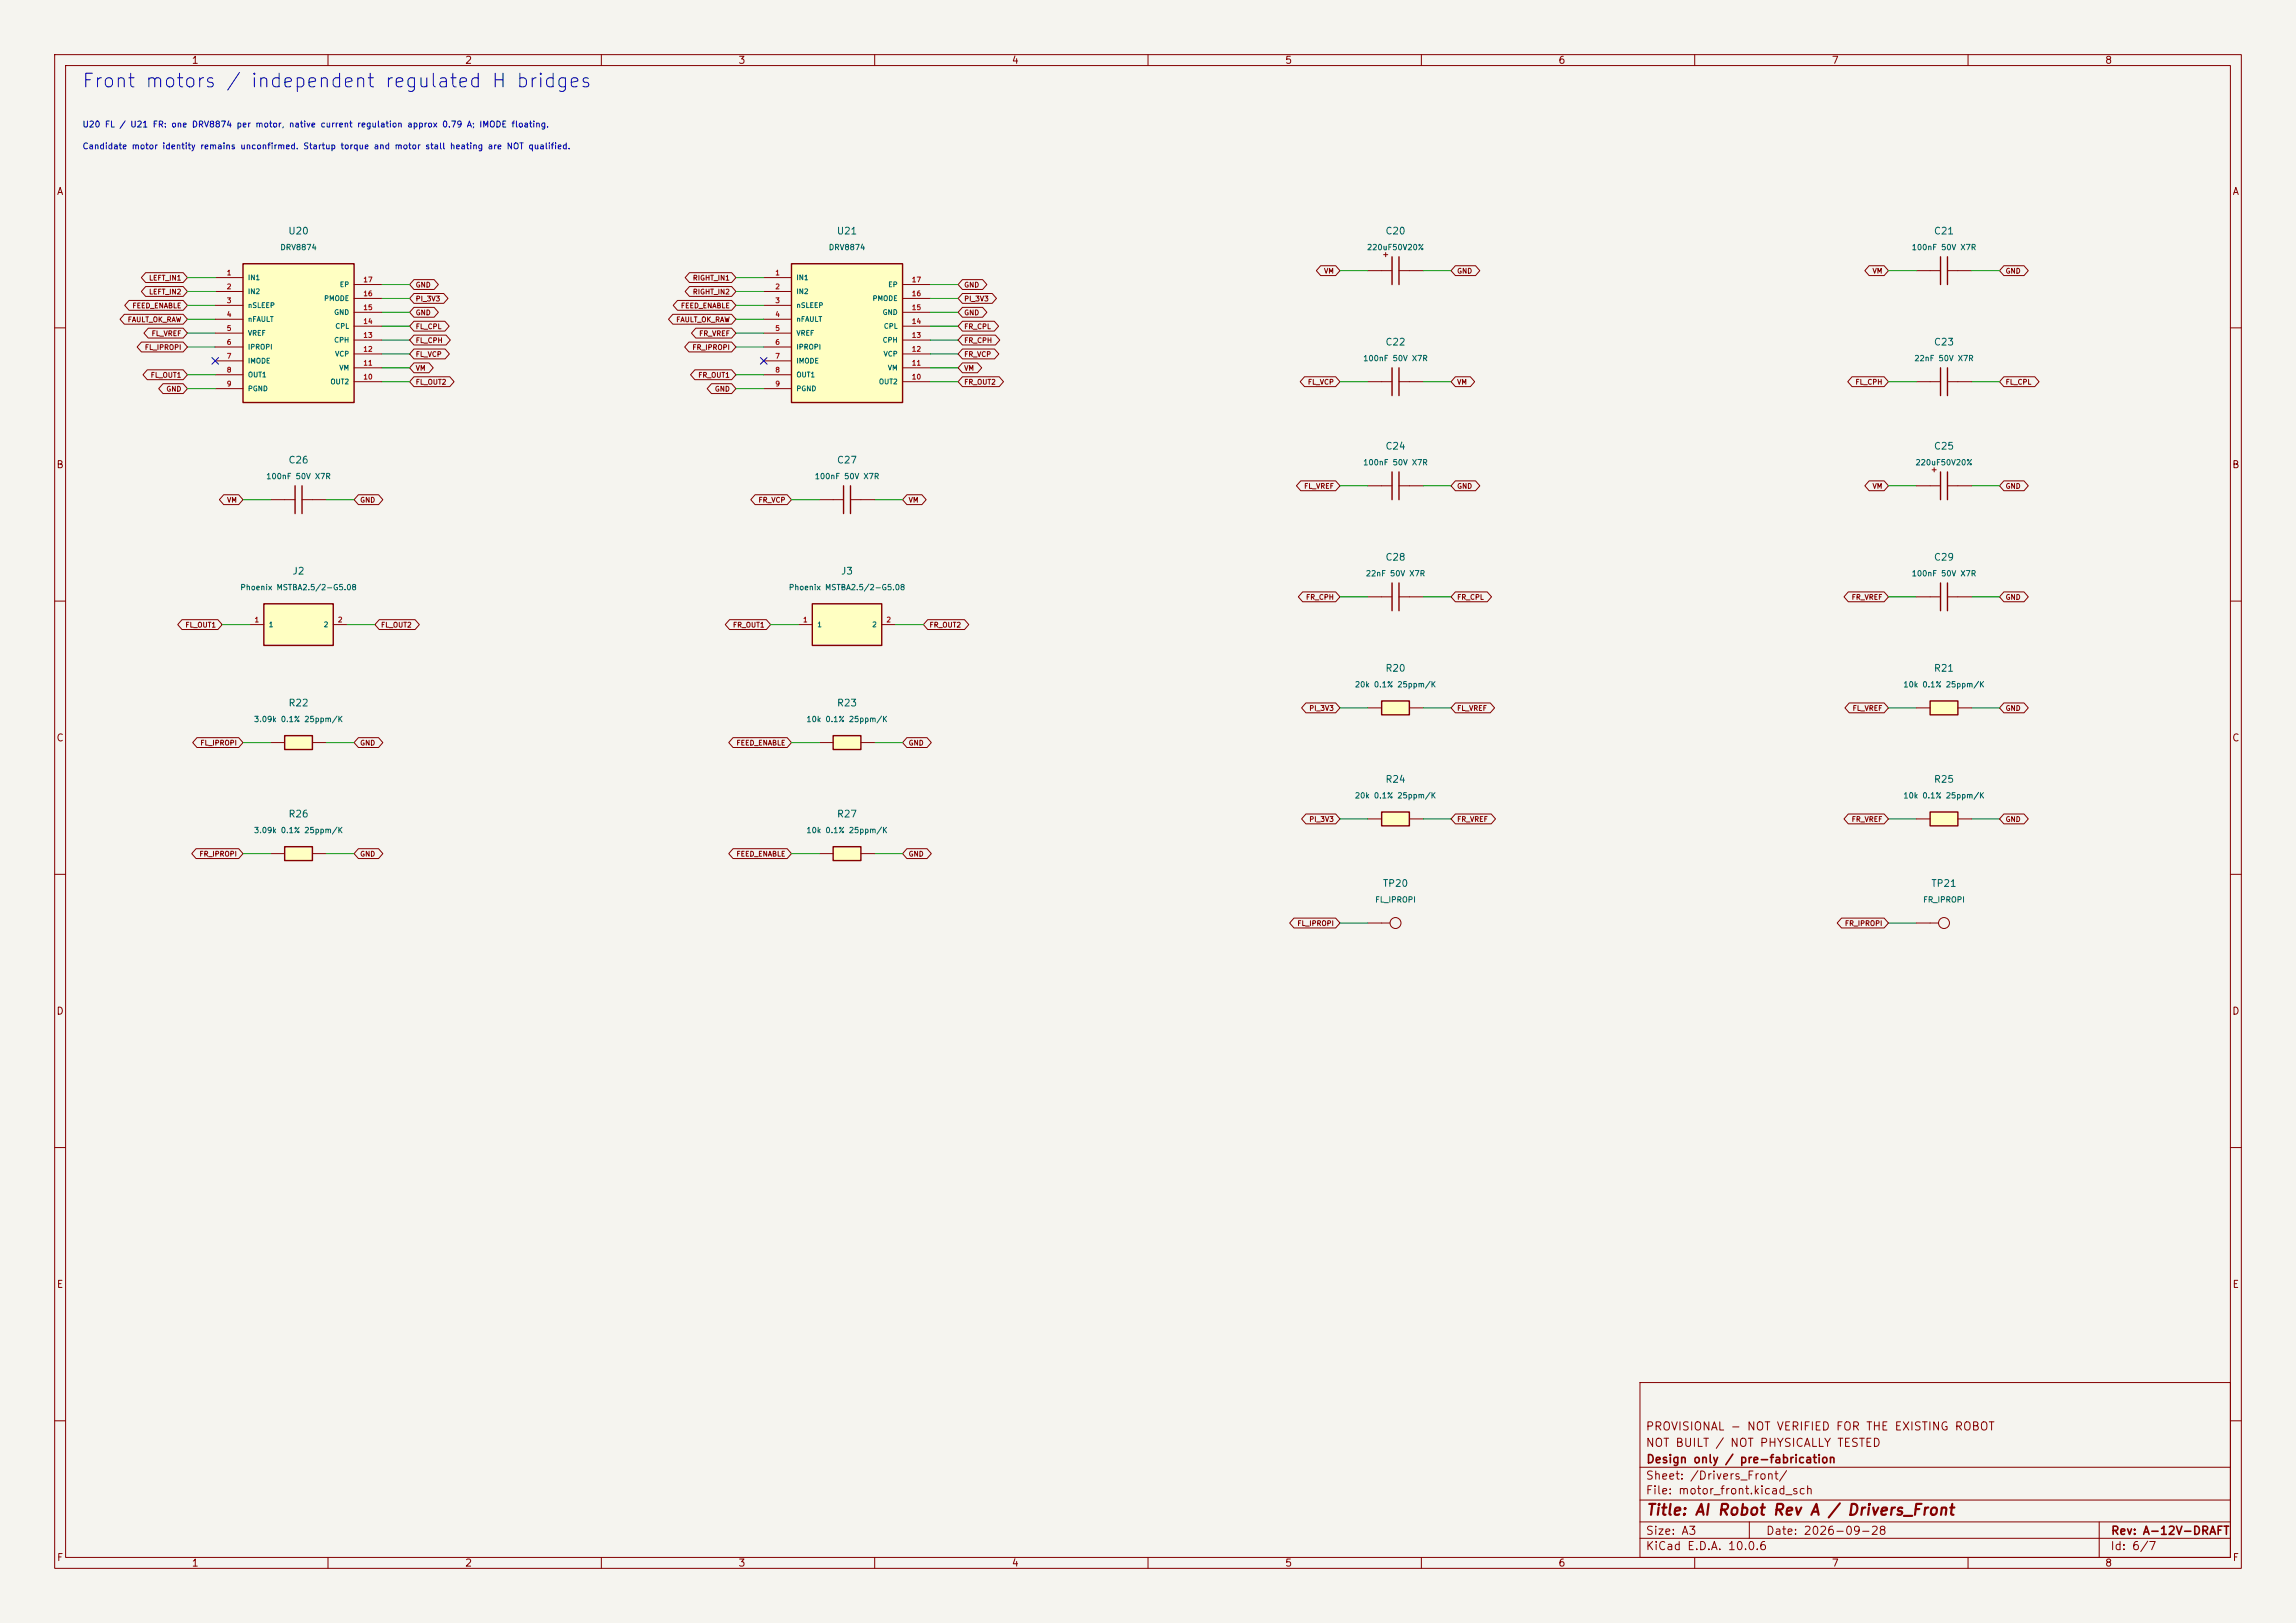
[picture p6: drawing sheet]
<svg xmlns="http://www.w3.org/2000/svg" width="420mm" height="297mm" viewBox="0 0 420 297" stroke-linecap="round" stroke-linejoin="round" font-family="sans-serif">
<defs><g id="words">
<text font-size="2.5" fill="#0000c2" x="14.9" y="16.7">Front motors / independent regulated H bridges</text>
<text font-size="2" fill="#840000" x="301" y="277.8">Title: AI Robot Rev A / Drivers_Front</text>
<g font-size="1.5" fill="#840000">
<text x="300.9" y="262.1">PROVISIONAL - NOT VERIFIED FOR THE EXISTING ROBOT</text>
<text x="300.9" y="265.1">NOT BUILT / NOT PHYSICALLY TESTED</text>
<text x="301" y="268.1">Design only / pre-fabrication</text>
<text x="300.9" y="273.8">File: motor_front.kicad_sch</text>
<text x="300.9" y="271.1">Sheet: /Drivers_Front/</text>
<text x="300.9" y="281.2">Size: A3</text>
<text x="322.9" y="281.2">Date: 2026-09-28</text>
<text x="386" y="281.2">Rev: A-12V-DRAFT</text>
<text x="300.9" y="284">KiCad E.D.A. 10.0.6</text>
<text x="385.9" y="284">Id: 6/7</text>
</g>
<g font-size="1.3" fill="#840000">
<text x="35" y="12">1</text>
<text x="85" y="12">2</text>
<text x="135" y="12">3</text>
<text x="185" y="12">4</text>
<text x="235" y="12">5</text>
<text x="285" y="12">6</text>
<text x="335" y="12">7</text>
<text x="385" y="12">8</text>
<text x="10.3" y="36">A</text>
<text x="408.3" y="36">A</text>
<text x="10.2" y="86">B</text>
<text x="408.2" y="86">B</text>
<text x="10.2" y="136">C</text>
<text x="408.2" y="136">C</text>
<text x="10.2" y="186">D</text>
<text x="408.2" y="186">D</text>
<text x="10.3" y="236">E</text>
<text x="408.3" y="236">E</text>
<text x="10.3" y="286">F</text>
<text x="35" y="287">1</text>
<text x="85" y="287">2</text>
<text x="135" y="287">3</text>
<text x="185" y="287">4</text>
<text x="235" y="287">5</text>
<text x="285" y="287">6</text>
<text x="335" y="287">7</text>
<text x="385" y="287">8</text>
<text x="408.3" y="286">F</text>
</g>
<g font-size="1.3" fill="#006464">
<text x="52.6" y="43.2">U20</text>
<text x="153" y="43.2">U21</text>
<text x="253.3" y="43.2">C20</text>
<text x="353.7" y="43.2">C21</text>
<text x="253.3" y="63.5">C22</text>
<text x="353.7" y="63.5">C23</text>
<text x="253.3" y="82.6">C24</text>
<text x="353.7" y="82.6">C25</text>
<text x="52.7" y="85.1">C26</text>
<text x="153" y="85.1">C27</text>
<text x="53.4" y="105.4">J2</text>
<text x="153.7" y="105.4">J3</text>
<text x="253.3" y="102.9">C28</text>
<text x="353.7" y="102.9">C29</text>
<text x="253.3" y="123.2">R20</text>
<text x="353.7" y="123.2">R21</text>
<text x="52.7" y="129.6">R22</text>
<text x="153" y="129.6">R23</text>
<text x="253.3" y="143.5">R24</text>
<text x="353.7" y="143.5">R25</text>
<text x="52.7" y="149.9">R26</text>
<text x="153" y="149.9">R27</text>
<text x="252.9" y="162.6">TP20</text>
<text x="353.2" y="162.6">TP21</text>
</g>
<g font-size="1.1" fill="#0000c2">
<text x="15" y="23.6">U20 FL / U21 FR: one DRV8874 per motor, native current regulation approx 0.79 A; IMODE floating.</text>
<text x="15" y="27.6">Candidate motor identity remains unconfirmed. Startup torque and motor stall heating are NOT qualified.</text>
</g>
<g font-size="1" fill="#006464">
<text x="51.2" y="46">DRV8874</text>
<text x="151.5" y="46">DRV8874</text>
<text x="250" y="46">220uF50V20%</text>
<text x="349.6" y="46">100nF 50V X7R</text>
<text x="249.3" y="66.3">100nF 50V X7R</text>
<text x="350.1" y="66.3">22nF 50V X7R</text>
<text x="48.6" y="87.9">100nF 50V X7R</text>
<text x="148.9" y="87.9">100nF 50V X7R</text>
<text x="249.3" y="85.4">100nF 50V X7R</text>
<text x="350.3" y="85.4">220uF50V20%</text>
<text x="249.7" y="105.7">22nF 50V X7R</text>
<text x="349.6" y="105.7">100nF 50V X7R</text>
<text x="43.9" y="108.2">Phoenix MSTBA2.5/2-G5.08</text>
<text x="144.2" y="108.2">Phoenix MSTBA2.5/2-G5.08</text>
<text x="247.7" y="126">20k 0.1% 25ppm/K</text>
<text x="348.1" y="126">10k 0.1% 25ppm/K</text>
<text x="46.4" y="132.4">3.09k 0.1% 25ppm/K</text>
<text x="147.4" y="132.4">10k 0.1% 25ppm/K</text>
<text x="247.7" y="146.3">20k 0.1% 25ppm/K</text>
<text x="348.1" y="146.3">10k 0.1% 25ppm/K</text>
<text x="46.4" y="152.7">3.09k 0.1% 25ppm/K</text>
<text x="147.4" y="152.7">10k 0.1% 25ppm/K</text>
<text x="251.5" y="165.4">FL_IPROPI</text>
<text x="351.7" y="165.4">FR_IPROPI</text>
</g>
<g font-size="1" fill="#840000">
<text x="252.8" y="47.3">+</text>
<text x="353.1" y="86.7">+</text>
</g>
<g font-size=".9" fill="#840000">
<text x="27.2" y="51.5">LEFT_IN1</text>
<text x="76" y="52.8">GND</text>
<text x="126.6" y="51.5">RIGHT_IN1</text>
<text x="176.3" y="52.8">GND</text>
<text x="242.1" y="50.3">VM</text>
<text x="266.5" y="50.3">GND</text>
<text x="342.4" y="50.3">VM</text>
<text x="366.8" y="50.3">GND</text>
<text x="23.3" y="59.2">FAULT_OK_RAW</text>
<text x="24.1" y="56.6">FEED_ENABLE</text>
<text x="27.2" y="54.1">LEFT_IN2</text>
<text x="76" y="57.9">GND</text>
<text x="76" y="55.4">PI_3V3</text>
<text x="123.6" y="59.2">FAULT_OK_RAW</text>
<text x="124.5" y="56.6">FEED_ENABLE</text>
<text x="126.6" y="54.1">RIGHT_IN2</text>
<text x="176.3" y="55.4">PI_3V3</text>
<text x="176.3" y="57.9">GND</text>
<text x="26.4" y="64.2">FL_IPROPI</text>
<text x="27.6" y="61.7">FL_VREF</text>
<text x="76" y="65.5">FL_VCP</text>
<text x="76" y="63">FL_CPH</text>
<text x="76" y="60.4">FL_CPL</text>
<text x="126.6" y="64.2">FR_IPROPI</text>
<text x="127.8" y="61.7">FR_VREF</text>
<text x="176.3" y="60.4">FR_CPL</text>
<text x="176.3" y="63">FR_CPH</text>
<text x="176.3" y="65.5">FR_VCP</text>
<text x="27.5" y="69.3">FL_OUT1</text>
<text x="30.3" y="71.9">GND</text>
<text x="76" y="70.6">FL_OUT2</text>
<text x="76" y="68.1">VM</text>
<text x="127.6" y="69.3">FR_OUT1</text>
<text x="130.7" y="71.9">GND</text>
<text x="176.3" y="68.1">VM</text>
<text x="176.3" y="70.6">FR_OUT2</text>
<text x="239.2" y="70.6">FL_VCP</text>
<text x="266.5" y="70.6">VM</text>
<text x="339.3" y="70.6">FL_CPH</text>
<text x="366.8" y="70.6">FL_CPL</text>
<text x="238.5" y="89.6">FL_VREF</text>
<text x="266.5" y="89.6">GND</text>
<text x="342.4" y="89.6">VM</text>
<text x="366.8" y="89.6">GND</text>
<text x="41.4" y="92.2">VM</text>
<text x="65.8" y="92.2">GND</text>
<text x="138.6" y="92.2">FR_VCP</text>
<text x="166.1" y="92.2">VM</text>
<text x="238.8" y="110">FR_CPH</text>
<text x="266.5" y="110">FR_CPL</text>
<text x="338.6" y="110">FR_VREF</text>
<text x="366.8" y="110">GND</text>
<text x="33.8" y="115">FL_OUT1</text>
<text x="69.6" y="115">FL_OUT2</text>
<text x="134" y="115">FR_OUT1</text>
<text x="169.9" y="115">FR_OUT2</text>
<text x="239.4" y="130.3">PI_3V3</text>
<text x="266.5" y="130.3">FL_VREF</text>
<text x="338.8" y="130.3">FL_VREF</text>
<text x="366.8" y="130.3">GND</text>
<text x="36.6" y="136.6">FL_IPROPI</text>
<text x="65.8" y="136.6">GND</text>
<text x="134.6" y="136.6">FEED_ENABLE</text>
<text x="166.1" y="136.6">GND</text>
<text x="239.4" y="150.6">PI_3V3</text>
<text x="266.5" y="150.6">FR_VREF</text>
<text x="338.6" y="150.6">FR_VREF</text>
<text x="366.8" y="150.6">GND</text>
<text x="36.4" y="157">FR_IPROPI</text>
<text x="65.8" y="157">GND</text>
<text x="134.6" y="157">FEED_ENABLE</text>
<text x="166.1" y="157">GND</text>
<text x="237.2" y="169.7">FL_IPROPI</text>
<text x="337.4" y="169.7">FR_IPROPI</text>
</g>
<g font-size=".9" fill="#a90000">
<text x="41.4" y="50.6">1</text>
<text x="41.4" y="53.1">2</text>
<text x="66.4" y="51.9">17</text>
<text x="141.7" y="50.6">1</text>
<text x="141.7" y="53.1">2</text>
<text x="166.7" y="51.9">17</text>
<text x="41.4" y="55.7">3</text>
<text x="41.4" y="58.2">4</text>
<text x="66.4" y="59.5">14</text>
<text x="66.4" y="56.9">15</text>
<text x="66.4" y="54.4">16</text>
<text x="141.7" y="55.7">3</text>
<text x="141.7" y="58.2">4</text>
<text x="166.7" y="59.5">14</text>
<text x="166.7" y="56.9">15</text>
<text x="166.7" y="54.4">16</text>
<text x="41.4" y="60.8">5</text>
<text x="41.4" y="63.3">6</text>
<text x="41.4" y="65.8">7</text>
<text x="66.4" y="64.6">12</text>
<text x="66.4" y="62">13</text>
<text x="141.7" y="60.8">5</text>
<text x="141.7" y="63.3">6</text>
<text x="141.7" y="65.8">7</text>
<text x="166.7" y="64.6">12</text>
<text x="166.7" y="62">13</text>
<text x="41.4" y="68.4">8</text>
<text x="41.4" y="70.9">9</text>
<text x="66.4" y="69.6">10</text>
<text x="66.4" y="67.1">11</text>
<text x="141.7" y="68.4">8</text>
<text x="141.7" y="70.9">9</text>
<text x="166.7" y="69.6">10</text>
<text x="166.7" y="67.1">11</text>
<text x="46.5" y="114.1">1</text>
<text x="61.7" y="114.1">2</text>
<text x="146.8" y="114.1">1</text>
<text x="162" y="114.1">2</text>
</g>
<g font-size=".9" fill="#006464">
<text x="45.3" y="51.5">IN1</text>
<text x="62.1" y="52.8">EP</text>
<text x="145.6" y="51.5">IN1</text>
<text x="162.4" y="52.8">EP</text>
<text x="45.3" y="54">IN2</text>
<text x="45.3" y="56.6">nSLEEP</text>
<text x="45.3" y="59.1">nFAULT</text>
<text x="59.2" y="55.3">PMODE</text>
<text x="61" y="57.8">GND</text>
<text x="145.6" y="54">IN2</text>
<text x="145.6" y="56.6">nSLEEP</text>
<text x="145.6" y="59.1">nFAULT</text>
<text x="159.5" y="55.3">PMODE</text>
<text x="161.4" y="57.8">GND</text>
<text x="45.3" y="61.6">VREF</text>
<text x="45.3" y="64.2">IPROPI</text>
<text x="61" y="62.9">CPH</text>
<text x="61.2" y="65.5">VCP</text>
<text x="61.3" y="60.4">CPL</text>
<text x="145.6" y="61.6">VREF</text>
<text x="145.6" y="64.2">IPROPI</text>
<text x="161.4" y="62.9">CPH</text>
<text x="161.5" y="65.5">VCP</text>
<text x="161.6" y="60.4">CPL</text>
<text x="45.3" y="66.7">IMODE</text>
<text x="45.3" y="69.3">OUT1</text>
<text x="45.3" y="71.8">PGND</text>
<text x="60.4" y="70.5">OUT2</text>
<text x="62" y="68">VM</text>
<text x="145.6" y="66.7">IMODE</text>
<text x="145.6" y="69.3">OUT1</text>
<text x="145.6" y="71.8">PGND</text>
<text x="160.7" y="70.5">OUT2</text>
<text x="162.3" y="68">VM</text>
<text x="49.1" y="115">1</text>
<text x="59.1" y="115">2</text>
<text x="149.4" y="115">1</text>
<text x="159.4" y="115">2</text>
</g>
</g></defs>
<path d="M0 0h420v297h-420z" fill="#f5f4ef" stroke="#f5f4ef" stroke-width=".18"/>
<g fill="none" stroke="#840000" stroke-width=".18">
<path d="M10 10h400v277h-400zM12 12h396v273h-396zM60 10v2M110 10v2M160 10v2M210 10v2M260 10v2M310 10v2M360 10v2M10 60h2M408 60h2M10 110h2"/>
<path d="M408 110h2M10 160h2M408 160h2M10 210h2M408 210h2M300 253h108v32h-108zM10 260h2M300 278.5h108M300 274.5h108M300 268.5h108M320 278.5v3M384 278.5v6.5"/>
<path d="M408 260h2M60 285v2M110 285v2M160 285v2M210 285v2M260 285v2M300 281.5h108M310 285v2M360 285v2"/>
</g>
<path d="M152.4 134.6h5.1v2.6h-5.1z" fill="#ffffc2"/>
<path d="M254.6 47v5.1M255.9 47v5.1M355 67.3v5.1M356.2 67.3v5.1M355 106.7v5.1M356.2 106.7v5.1M152.4 134.6h5.1v2.6h-5.1z" fill="none" stroke="#840000" stroke-width=".25"/>
<path d="M250.2 49.5h4.4M255.9 49.5h4.4M350.5 69.9h4.5M356.2 69.9h4.5M350.5 109.2h4.5M356.2 109.2h4.5M149.9 135.9h2.5M157.5 135.9h2.5" fill="none" stroke="#840000" stroke-width=".18"/>
<path d="M52.1 154.9h5v2.6h-5z" fill="#ffffc2"/>
<path d="M355 47v5.1M356.2 47v5.1M52.1 154.9h5v2.6h-5z" fill="none" stroke="#840000" stroke-width=".25"/>
<path d="M350.5 49.5h4.5M356.2 49.5h4.5M49.5 156.2h2.6M57.1 156.2h2.6" fill="none" stroke="#840000" stroke-width=".18"/>
<path d="M52.1 134.6h5v2.6h-5z" fill="#ffffc2"/>
<path d="M52.1 134.6h5v2.6h-5z" fill="none" stroke="#840000" stroke-width=".25"/>
<path d="M49.5 135.9h2.6M57.1 135.9h2.6" fill="none" stroke="#840000" stroke-width=".18"/>
<path d="M48.3 110.5h12.7v7.6h-12.7z" fill="#ffffc2"/>
<path d="M48.3 110.5h12.7v7.6h-12.7z" fill="none" stroke="#840000" stroke-width=".25"/>
<path d="M45.7 114.3h2.6M61 114.3h2.5" fill="none" stroke="#840000" stroke-width=".18"/>
<path d="M353.1 128.3h5v2.5h-5z" fill="#ffffc2"/>
<path d="M353.1 128.3h5v2.5h-5z" fill="none" stroke="#840000" stroke-width=".25"/>
<path d="M350.5 129.5h2.6M358.1 129.5h2.6" fill="none" stroke="#840000" stroke-width=".18"/>
<path d="M353.1 148.6h5v2.5h-5z" fill="#ffffc2"/>
<path d="M353.1 148.6h5v2.5h-5z" fill="none" stroke="#840000" stroke-width=".25"/>
<path d="M350.5 149.9h2.6M358.1 149.9h2.6" fill="none" stroke="#840000" stroke-width=".18"/>
<path d="M252.7 148.6h5.1v2.5h-5.1z" fill="#ffffc2"/>
<path d="M252.7 148.6h5.1v2.5h-5.1z" fill="none" stroke="#840000" stroke-width=".25"/>
<g fill="none" stroke="#840000" stroke-width=".18">
<path d="M250.2 149.9h2.5M257.8 149.9h2.5M350.5 168.9h4.1"/>
<circle cx="355.6" cy="168.9" r="1"/>
</g>
<path d="M252.7 128.3h5.1v2.5h-5.1z" fill="#ffffc2"/>
<path d="M254.6 106.7v5.1M255.9 106.7v5.1M252.7 128.3h5.1v2.5h-5.1z" fill="none" stroke="#840000" stroke-width=".25"/>
<g fill="none" stroke="#840000" stroke-width=".18">
<path d="M250.2 109.2h4.4M255.9 109.2h4.4M250.2 129.5h2.5M257.8 129.5h2.5M250.2 168.9h4.1"/>
<circle cx="255.3" cy="168.9" r="1"/>
</g>
<path d="M144.8 48.3h20.3v25.4h-20.3z" fill="#ffffc2"/>
<path d="M144.8 48.3h20.3v25.4h-20.3zM254.6 67.3v5.1M255.9 67.3v5.1M54 88.9v5.1M55.2 88.9v5.1M154.3 88.9v5.1M155.6 88.9v5.1M254.6 86.4v5M255.9 86.4v5M355 86.4v5M356.2 86.4v5" fill="none" stroke="#840000" stroke-width=".25"/>
<g fill="none" stroke="#840000" stroke-width=".18">
<path d="M139.7 50.8h5.1M139.7 53.3h5.1M139.7 55.9h5.1M139.7 58.4h5.1M165.1 59.7h5.1M165.1 57.2h5.1M165.1 54.6h5.1M165.1 52.1h5.1M139.7 61h5.1M139.7 63.5h5.1M139.7 66h5.1M139.7 68.6h5.1"/>
<path d="M139.7 71.1h5.1M165.1 69.9h5.1M165.1 67.3h5.1M165.1 64.8h5.1M165.1 62.2h5.1M250.2 69.9h4.4M255.9 69.9h4.4M49.5 91.4h4.5M55.2 91.4h4.5M149.9 91.4h4.4M155.6 91.4h4.4M250.2 88.9h4.4"/>
<path d="M255.9 88.9h4.4M350.5 88.9h4.5M356.2 88.9h4.5"/>
</g>
<path d="M152.4 154.9h5.1v2.6h-5.1z" fill="#ffffc2"/>
<path d="M152.4 154.9h5.1v2.6h-5.1z" fill="none" stroke="#840000" stroke-width=".25"/>
<path d="M149.9 156.2h2.5M157.5 156.2h2.5" fill="none" stroke="#840000" stroke-width=".18"/>
<path d="M44.4 48.3h20.4v25.4h-20.4z" fill="#ffffc2"/>
<path d="M44.4 48.3h20.4v25.4h-20.4z" fill="none" stroke="#840000" stroke-width=".25"/>
<g fill="none" stroke="#840000" stroke-width=".18">
<path d="M39.4 50.8h5M39.4 53.3h5M39.4 55.9h5M39.4 58.4h5M64.8 59.7h5M64.8 57.2h5M64.8 54.6h5M64.8 52.1h5M39.4 61h5M39.4 63.5h5M39.4 66h5M39.4 68.6h5"/>
<path d="M39.4 71.1h5M64.8 69.9h5M64.8 67.3h5M64.8 64.8h5M64.8 62.2h5"/>
</g>
<path d="M148.6 110.5h12.7v7.6h-12.7z" fill="#ffffc2"/>
<path d="M148.6 110.5h12.7v7.6h-12.7z" fill="none" stroke="#840000" stroke-width=".25"/>
<g fill="none" stroke="#840000" stroke-width=".18">
<path d="M22.7 57.5h10.8l.8 .9-.8 .9h-10.8l-.7-.9zM23.6 55h9.9l.8 .9-.8 .9h-9.9l-.8-.9zM26.6 52.4h6.9l.8 .9-.8 .9h-6.9l-.7-.9zM26.6 49.9h6.9l.8 .9-.8 .9h-6.9l-.7-.9zM75.7 58.8h5.7l.8 .9-.8 .9h-5.7l-.8-.9zM75.7 56.2h3.7l.8 1-.8 .9h-3.7l-.8-.9zM75.7 53.7h5.5l.8 .9-.8 .9h-5.5l-.8-.9zM75.7 51.2h3.7l.8 .9-.8 .9h-3.7l-.8-.9zM123.1 57.5h10.7l.8 .9-.8 .9h-10.7l-.8-.9zM123.9 55h9.9l.8 .9-.8 .9h-9.9l-.8-.9zM126.1 49.9h7.7l.8 .9-.8 .9h-7.7l-.8-.9zM126.1 52.4h7.7l.8 .9-.8 .9h-7.7l-.8-.9z"/>
<path d="M176 53.7h5.5l.8 .9-.8 .9h-5.5l-.7-.9zM176 51.2h3.7l.8 .9-.8 .9h-3.7l-.7-.9zM176 56.2h3.7l.8 1-.8 .9h-3.7l-.7-.9zM176 58.8h5.9l.8 .9-.8 .9h-5.9l-.7-.9zM241.6 48.6h2.7l.8 .9-.8 .9h-2.7l-.8-.9zM266.2 48.6h3.7l.8 .9-.8 .9h-3.7l-.8-.9zM341.9 48.6h2.8l.7 .9-.7 .9h-2.8l-.8-.9zM366.5 48.6h3.7l.8 .9-.8 .9h-3.7l-.7-.9zM25.9 62.6h7.6l.8 .9-.8 .9h-7.6l-.8-.9zM26.9 67.7h6.6l.8 .9-.8 .9h-6.6l-.7-.9zM27.1 60.1h6.4l.8 .9-.8 .9h-6.4l-.8-.9zM29.8 70.2h3.7l.8 .9-.8 .9h-3.7l-.8-.9z"/>
<path d="M75.7 68.9h6.6l.8 1-.8 .9h-6.6l-.8-.9zM75.7 66.4h2.8l.8 .9-.8 .9h-2.8l-.8-.9zM75.7 63.9h5.7l.8 .9-.8 .9h-5.7l-.8-.9zM75.7 61.3h5.9l.8 .9-.8 .9h-5.9l-.8-.9zM126 62.6h7.8l.8 .9-.8 .9h-7.8l-.8-.9zM127.1 67.7h6.7l.8 .9-.8 .9h-6.7l-.8-.9zM127.3 60.1h6.5l.8 .9-.8 .9h-6.5l-.8-.9zM130.1 70.2h3.7l.8 .9-.8 .9h-3.7l-.7-.9zM176 61.3h6.1l.8 .9-.8 .9h-6.1l-.7-.9zM176 63.9h5.9l.8 .9-.8 .9h-5.9l-.7-.9zM176 66.4h2.8l.8 .9-.8 .9h-2.8l-.7-.9zM176 68.9h6.8l.8 1-.8 .9h-6.8l-.7-.9z"/>
<path d="M238.6 68.9h5.7l.8 1-.8 .9h-5.7l-.8-.9zM266.2 68.9h2.8l.8 1-.8 .9h-2.8l-.8-.9zM338.8 68.9h5.9l.7 1-.7 .9h-5.9l-.8-.9zM366.5 68.9h5.7l.8 1-.8 .9h-5.7l-.7-.9zM40.9 90.5h2.8l.7 .9-.7 .9h-2.8l-.8-.9zM65.6 90.5h3.6l.8 .9-.8 .9h-3.6l-.8-.9zM138.1 90.5h5.9l.8 .9-.8 .9h-5.9l-.8-.9zM165.9 90.5h2.7l.8 .9-.8 .9h-2.7l-.8-.9zM237.9 88h6.4l.8 .9-.8 .9h-6.4l-.8-.9zM266.2 88h3.7l.8 .9-.8 .9h-3.7l-.8-.9zM341.9 88h2.8l.7 .9-.7 .9h-2.8l-.8-.9zM366.5 88h3.7l.8 .9-.8 .9h-3.7l-.7-.9z"/>
<path d="M33.3 113.4h6.6l.7 .9-.7 .9h-6.6l-.8-.9zM69.4 113.4h6.5l.8 .9-.8 .9h-6.5l-.8-.9zM133.5 113.4h6.7l.8 .9-.8 .9h-6.7l-.8-.9zM146 114.3h2.6M161.3 114.3h2.5M169.7 113.4h6.7l.8 .9-.8 .9h-6.7l-.8-.9zM238.3 108.3h6l.8 .9-.8 .9h-6l-.8-.9zM266.2 108.3h5.8l.8 .9-.8 .9h-5.8l-.8-.9zM338.1 108.3h6.6l.7 .9-.7 .9h-6.6l-.8-.9zM366.5 108.3h3.7l.8 .9-.8 .9h-3.7l-.7-.9zM36 135h7.7l.7 .9-.7 .9h-7.7l-.8-.9zM65.6 135h3.6l.8 .9-.8 .9h-3.6l-.8-.9z"/>
<path d="M134.1 135h9.9l.8 .9-.8 .9h-9.9l-.8-.9zM165.9 135h3.7l.8 .9-.8 .9h-3.7l-.8-.9zM238.9 128.6h5.4l.8 .9-.8 .9h-5.4l-.8-.9zM266.2 128.6h6.4l.8 .9-.8 .9h-6.4l-.8-.9zM338.3 128.6h6.4l.7 .9-.7 .9h-6.4l-.8-.9zM366.5 128.6h3.7l.8 .9-.8 .9h-3.7l-.7-.9zM35.9 155.3h7.8l.7 .9-.7 .9h-7.8l-.8-.9zM65.6 155.3h3.6l.8 .9-.8 .9h-3.6l-.8-.9zM134.1 155.3h9.9l.8 .9-.8 .9h-9.9l-.8-.9zM165.9 155.3h3.7l.8 .9-.8 .9h-3.7l-.8-.9zM238.9 149h5.4l.8 .9-.8 .9h-5.4l-.8-.9zM266.2 149h6.6l.8 .9-.8 .9h-6.6l-.8-.9z"/>
<path d="M338.1 149h6.6l.7 .9-.7 .9h-6.6l-.8-.9zM366.5 149h3.7l.8 .9-.8 .9h-3.7l-.7-.9zM236.7 168h7.6l.8 .9-.8 .9h-7.6l-.8-.9zM336.8 168h7.9l.7 .9-.7 .9h-7.9l-.7-.9z"/>
</g>
<g fill="none" stroke="#009600" stroke-width=".18">
<path d="M34.3 55.9h5.1M34.3 50.8h5.1M34.3 58.4h5.1M34.3 53.3h5.1M69.8 52.1h5.1M69.8 59.7h5.1M69.8 57.2h5.1M69.8 54.6h5.1M134.6 55.9h5.1M134.6 50.8h5.1M134.6 58.4h5.1M134.6 53.3h5.1"/>
<path d="M170.2 52.1h5.1M170.2 59.7h5.1M170.2 57.2h5.1M170.2 54.6h5.1M245.1 49.5h5.1M260.3 49.5h5.1M345.4 49.5h5.1M360.7 49.5h5.1M34.3 71.1h5.1M34.3 68.6h5.1M34.3 63.5h5.1M34.3 61h5.1"/>
<path d="M69.8 69.9h5.1M69.8 64.8h5.1M69.8 62.2h5.1M69.8 67.3h5.1M134.6 71.1h5.1M134.6 68.6h5.1M134.6 63.5h5.1M134.6 61h5.1M170.2 69.9h5.1M170.2 64.8h5.1M170.2 62.2h5.1M170.2 67.3h5.1"/>
<path d="M245.1 69.9h5.1M260.3 69.9h5.1M345.4 69.9h5.1M360.7 69.9h5.1M44.4 91.4h5.1M59.7 91.4h5.1M144.8 91.4h5.1M160 91.4h5.1M245.1 88.9h5.1M260.3 88.9h5.1M345.4 88.9h5.1M360.7 88.9h5.1"/>
<path d="M40.6 114.3h5.1M63.5 114.3h5.1M141 114.3h5M163.8 114.3h5.1M245.1 109.2h5.1M260.3 109.2h5.1M345.4 109.2h5.1M360.7 109.2h5.1M44.4 135.9h5.1M59.7 135.9h5.1M144.8 135.9h5.1M160 135.9h5.1"/>
<path d="M245.1 129.5h5.1M260.3 129.5h5.1M345.4 129.5h5.1M360.7 129.5h5.1M44.4 156.2h5.1M59.7 156.2h5.1M144.8 156.2h5.1M160 156.2h5.1M245.1 149.9h5.1M260.3 149.9h5.1M345.4 149.9h5.1M360.7 149.9h5.1"/>
<path d="M245.1 168.9h5.1M345.4 168.9h5.1"/>
</g>
<path d="M38.8 65.4l1.2 1.2M40 65.4l-1.2 1.2M139.1 65.4l1.2 1.2M140.3 65.4l-1.2 1.2" fill="none" stroke="#000084" stroke-width=".18"/>
<use href="#words"/>
</svg>
